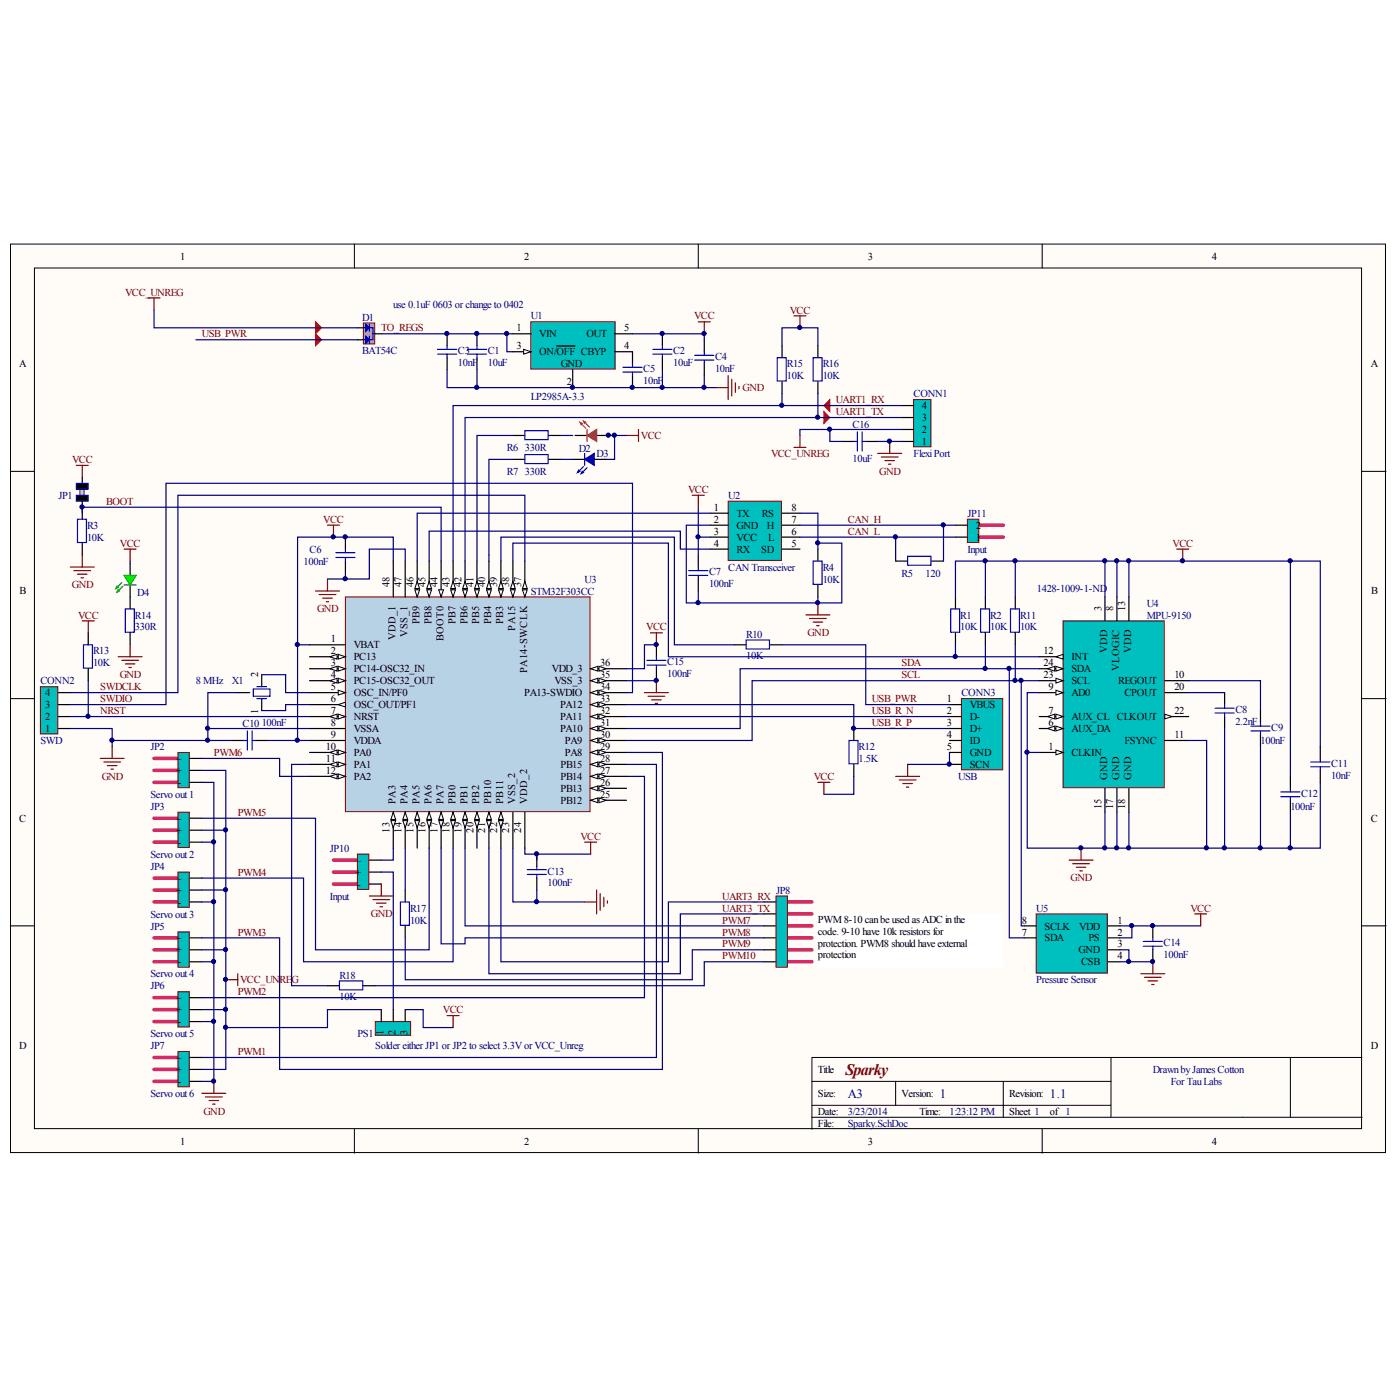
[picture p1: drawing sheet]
<svg xmlns="http://www.w3.org/2000/svg" width="96mm" height="96mm" viewBox="0 0 96 96" stroke-linecap="round" stroke-linejoin="round" font-family="sans-serif">
<defs><g id="words">
<text font-size="1.1" fill="#800000" x="57.9" y="73.7">Sparky</text>
<g font-size=".9" fill="#000080">
<text x="58.1" y="75.2">A3</text>
<text x="64.4" y="75.2">1</text>
<text x="72" y="75.2">1.1</text>
</g>
<g font-size=".7">
<text x="12.3" y="17.8">1</text>
<text x="35.9" y="17.8">2</text>
<text x="59.5" y="17.8">3</text>
<text x="83.1" y="17.8">4</text>
<text x="35.4" y="22.7">1</text>
<text x="35.4" y="23.9">3</text>
<text x="37" y="23.1">VIN</text>
<text x="40.2" y="23.1">OUT</text>
<text x="42.8" y="22.7">5</text>
<text x="42.8" y="23.9">4</text>
<text x="1.3" y="25.2">A</text>
<text x="37" y="24.4">ON/OFF CBYP</text>
<text x="38.4" y="25.2">GND</text>
<text x="38.8" y="26.4">2</text>
<text x="63.2" y="29.7">2</text>
<text x="63.2" y="28.9">3</text>
<text x="63.2" y="28">4</text>
<text x="94" y="25.2">A</text>
<text x="48.9" y="35">1</text>
<text x="48.9" y="35.8">2</text>
<text x="50.5" y="35.4">TX</text>
<text x="52.2" y="35.4">RS</text>
<text x="54.3" y="35">8</text>
<text x="54.3" y="35.8">7</text>
<text x="63.2" y="30.5">1</text>
<text x="1.3" y="40.7">B</text>
<text x="26.7" y="40.3" transform="rotate(-90 26.7 40.3)">48</text>
<text x="27.5" y="40.3" transform="rotate(-90 27.5 40.3)">47</text>
<text x="28.3" y="40.3" transform="rotate(-90 28.3 40.3)">46</text>
<text x="29.2" y="40.3" transform="rotate(-90 29.2 40.3)">45</text>
<text x="30" y="40.3" transform="rotate(-90 30 40.3)">44</text>
<text x="30.8" y="40.3" transform="rotate(-90 30.8 40.3)">43</text>
<text x="31.6" y="40.3" transform="rotate(-90 31.6 40.3)">42</text>
<text x="32.4" y="40.3" transform="rotate(-90 32.4 40.3)">41</text>
<text x="33.3" y="40.3" transform="rotate(-90 33.3 40.3)">40</text>
<text x="34.1" y="40.3" transform="rotate(-90 34.1 40.3)">39</text>
<text x="34.9" y="40.3" transform="rotate(-90 34.9 40.3)">38</text>
<text x="35.7" y="40.3" transform="rotate(-90 35.7 40.3)">37</text>
<text x="48.9" y="36.7">3</text>
<text x="48.9" y="37.5">4</text>
<text x="50.5" y="36.2">GND</text>
<text x="50.5" y="37.1">VCC</text>
<text x="50.5" y="37.9">RX</text>
<text x="52.2" y="37.9">SD</text>
<text x="52.6" y="36.2">H</text>
<text x="52.6" y="37.1">L</text>
<text x="54.3" y="37.5">5</text>
<text x="54.3" y="36.7">6</text>
<text x="66.9" y="37.1">1</text>
<text x="66.9" y="36.2">2</text>
<text x="75.5" y="41.9" transform="rotate(-90 75.5 41.9)">3</text>
<text x="76.3" y="41.9" transform="rotate(-90 76.3 41.9)">8</text>
<text x="77.1" y="41.9" transform="rotate(-90 77.1 41.9)">13</text>
<text x="94" y="40.7">B</text>
<text x="3.1" y="47.7">4</text>
<text x="17.7" y="46.4" transform="rotate(-90 17.7 46.4)">2</text>
<text x="22.7" y="47.3">5</text>
<text x="22.7" y="44.9">2</text>
<text x="22.7" y="45.7">3</text>
<text x="22.7" y="46.5">4</text>
<text x="22.7" y="44">1</text>
<text x="24.2" y="47.7">OSC_IN/PF0</text>
<text x="24.2" y="45.3">PC13</text>
<text x="24.2" y="46.1">PC14-OSC32_IN</text>
<text x="24.2" y="46.9">PC15-OSC32_OUT</text>
<text x="24.2" y="44.4">VBAT</text>
<text x="27.1" y="43.9" transform="rotate(-90 27.1 43.9)">VDD_1</text>
<text x="27.9" y="43.6" transform="rotate(-90 27.9 43.6)">VSS_1</text>
<text x="28.8" y="42.8" transform="rotate(-90 28.8 42.8)">PB9</text>
<text x="29.6" y="42.8" transform="rotate(-90 29.6 42.8)">PB8</text>
<text x="30.4" y="43.9" transform="rotate(-90 30.4 43.9)">BOOT0</text>
<text x="31.2" y="42.8" transform="rotate(-90 31.2 42.8)">PB7</text>
<text x="32" y="42.8" transform="rotate(-90 32 42.8)">PB6</text>
<text x="32.9" y="42.8" transform="rotate(-90 32.9 42.8)">PB5</text>
<text x="33.7" y="42.8" transform="rotate(-90 33.7 42.8)">PB4</text>
<text x="34.5" y="42.8" transform="rotate(-90 34.5 42.8)">PB3</text>
<text x="35.3" y="43.2" transform="rotate(-90 35.3 43.2)">PA15</text>
<text x="35.9" y="47.7">PA13-SWDIO</text>
<text x="36.1" y="46.1" transform="rotate(-90 36.1 46.1)">PA14-SWCLK</text>
<text x="37.8" y="46.1">VDD_3</text>
<text x="38" y="46.9">VSS_3</text>
<text x="41.1" y="47.3">34</text>
<text x="41.1" y="45.7">36</text>
<text x="41.1" y="46.5">35</text>
<text x="71.5" y="44.9">12</text>
<text x="71.5" y="46.5">23</text>
<text x="71.5" y="45.7">24</text>
<text x="71.9" y="47.3">9</text>
<text x="73.4" y="47.7">AD0</text>
<text x="73.4" y="45.3">INT</text>
<text x="73.4" y="46.9">SCL</text>
<text x="73.4" y="46.1">SDA</text>
<text x="75.9" y="44.8" transform="rotate(-90 75.9 44.8)">VDD</text>
<text x="76.6" y="46.9">REGOUT</text>
<text x="76.7" y="46" transform="rotate(-90 76.7 46)">VLOGIC</text>
<text x="77.1" y="47.7">CPOUT</text>
<text x="77.5" y="44.8" transform="rotate(-90 77.5 44.8)">VDD</text>
<text x="80.5" y="46.5">10</text>
<text x="80.5" y="47.3">20</text>
<text x="3.1" y="50.2">1</text>
<text x="3.1" y="49.4">2</text>
<text x="3.1" y="48.5">3</text>
<text x="12.1" y="52.2">~</text>
<text x="12.1" y="53.1">+</text>
<text x="12.2" y="53.9">-</text>
<text x="17.7" y="48.9" transform="rotate(-90 17.7 48.9)">1</text>
<text x="22.3" y="51.4">10</text>
<text x="22.3" y="52.2">11</text>
<text x="22.3" y="53.1">12</text>
<text x="22.7" y="49">7</text>
<text x="22.7" y="48.1">6</text>
<text x="22.7" y="50.6">9</text>
<text x="22.7" y="49.8">8</text>
<text x="24.2" y="49.4">NRST</text>
<text x="24.2" y="48.5">OSC_OUT/PF1</text>
<text x="24.2" y="51.8">PA0</text>
<text x="24.2" y="52.6">PA1</text>
<text x="24.2" y="53.5">PA2</text>
<text x="24.2" y="51">VDDA</text>
<text x="24.2" y="50.2">VSSA</text>
<text x="38.4" y="50.2">PA10</text>
<text x="38.4" y="49.4">PA11</text>
<text x="38.4" y="48.5">PA12</text>
<text x="38.4" y="53.5">PB14</text>
<text x="38.4" y="52.6">PB15</text>
<text x="38.7" y="51.8">PA8</text>
<text x="38.7" y="51">PA9</text>
<text x="41.1" y="51.4">29</text>
<text x="41.1" y="50.6">30</text>
<text x="41.1" y="49.8">31</text>
<text x="41.1" y="49">32</text>
<text x="41.1" y="48.1">33</text>
<text x="41.1" y="53.9">26</text>
<text x="41.1" y="53.1">27</text>
<text x="41.1" y="52.2">28</text>
<text x="64.9" y="48.1">1</text>
<text x="64.9" y="49">2</text>
<text x="64.9" y="49.8">3</text>
<text x="64.9" y="50.6">4</text>
<text x="64.9" y="51.4">5</text>
<text x="66.5" y="48.5">VBUS</text>
<text x="66.5" y="49.4">D-</text>
<text x="66.5" y="50.2">D+</text>
<text x="66.5" y="51">ID</text>
<text x="66.5" y="52.6">SCN</text>
<text x="66.5" y="51.8">GND</text>
<text x="71.9" y="51.4">1</text>
<text x="71.9" y="49.8">6</text>
<text x="71.9" y="49">7</text>
<text x="73.4" y="51.8">CLKIN</text>
<text x="73.4" y="50.2">AUX_DA</text>
<text x="73.4" y="49.4">AUX_CL CLKOUT</text>
<text x="75.9" y="53.5" transform="rotate(-90 75.9 53.5)">GND</text>
<text x="76.7" y="53.5" transform="rotate(-90 76.7 53.5)">GND</text>
<text x="77.1" y="51">FSYNC</text>
<text x="77.5" y="53.5" transform="rotate(-90 77.5 53.5)">GND</text>
<text x="80.5" y="50.6">11</text>
<text x="80.5" y="49">22</text>
<text x="1.3" y="56.3">C</text>
<text x="12.1" y="56.3">~</text>
<text x="12.1" y="57.2">+</text>
<text x="12.2" y="58">-</text>
<text x="24.4" y="59.2">~</text>
<text x="26.7" y="57.1" transform="rotate(-90 26.7 57.1)">13</text>
<text x="27.1" y="55.1" transform="rotate(-90 27.1 55.1)">PA3</text>
<text x="27.5" y="57.1" transform="rotate(-90 27.5 57.1)">14</text>
<text x="27.9" y="55.1" transform="rotate(-90 27.9 55.1)">PA4</text>
<text x="28.3" y="57.1" transform="rotate(-90 28.3 57.1)">15</text>
<text x="28.8" y="55.1" transform="rotate(-90 28.8 55.1)">PA5</text>
<text x="29.2" y="57.1" transform="rotate(-90 29.2 57.1)">16</text>
<text x="29.6" y="55.1" transform="rotate(-90 29.6 55.1)">PA6</text>
<text x="30" y="57.1" transform="rotate(-90 30 57.1)">17</text>
<text x="30.4" y="55.1" transform="rotate(-90 30.4 55.1)">PA7</text>
<text x="30.8" y="57.1" transform="rotate(-90 30.8 57.1)">18</text>
<text x="31.2" y="55.1" transform="rotate(-90 31.2 55.1)">PB0</text>
<text x="31.6" y="57.1" transform="rotate(-90 31.6 57.1)">19</text>
<text x="32" y="55.1" transform="rotate(-90 32 55.1)">PB1</text>
<text x="32.4" y="57.1" transform="rotate(-90 32.4 57.1)">20</text>
<text x="32.9" y="55.1" transform="rotate(-90 32.9 55.1)">PB2</text>
<text x="33.3" y="57.1" transform="rotate(-90 33.3 57.1)">21</text>
<text x="33.7" y="55.1" transform="rotate(-90 33.7 55.1)">PB10</text>
<text x="34.1" y="57.1" transform="rotate(-90 34.1 57.1)">22</text>
<text x="34.5" y="55.1" transform="rotate(-90 34.5 55.1)">PB11</text>
<text x="34.9" y="57.1" transform="rotate(-90 34.9 57.1)">23</text>
<text x="35.3" y="55.1" transform="rotate(-90 35.3 55.1)">VSS_2</text>
<text x="35.7" y="57.1" transform="rotate(-90 35.7 57.1)">24</text>
<text x="36.1" y="55.1" transform="rotate(-90 36.1 55.1)">VDD_2</text>
<text x="38.4" y="55.1">PB12</text>
<text x="38.4" y="54.3">PB13</text>
<text x="41.1" y="54.7">25</text>
<text x="75.5" y="55.5" transform="rotate(-90 75.5 55.5)">15</text>
<text x="76.3" y="55.5" transform="rotate(-90 76.3 55.5)">17</text>
<text x="77.1" y="55.5" transform="rotate(-90 77.1 55.5)">18</text>
<text x="94" y="56.3">C</text>
<text x="12.1" y="64.5">~</text>
<text x="12.1" y="65.3">+</text>
<text x="12.1" y="60.4">~</text>
<text x="12.1" y="61.3">+</text>
<text x="12.2" y="62.1">-</text>
<text x="24.4" y="60">+</text>
<text x="24.5" y="60.8">-</text>
<text x="56.1" y="63.3">PWM8-10 canbe used as ADC inthe</text>
<text x="56.1" y="64.1">code. 9-10 have 10k resistors for</text>
<text x="56.1" y="64.9">protection. PWM8 should have external</text>
<text x="56.1" y="65.7">protection</text>
<text x="70" y="64.1">7</text>
<text x="70" y="63.3">8</text>
<text x="71.6" y="64.5">SDA</text>
<text x="71.6" y="63.7">SCLK</text>
<text x="73.9" y="65.3">GND</text>
<text x="74" y="63.7">VDD</text>
<text x="74.6" y="64.5">PS</text>
<text x="76.6" y="63.3">1</text>
<text x="76.6" y="64.1">2</text>
<text x="76.6" y="64.9">3</text>
<text x="76.6" y="65.8">4</text>
<text x="1.3" y="71.9">D</text>
<text x="12.1" y="68.6">~</text>
<text x="12.1" y="69.4">+</text>
<text x="12.2" y="70.3">-</text>
<text x="12.2" y="66.2">-</text>
<text x="26.3" y="71" transform="rotate(-90 26.3 71)">1</text>
<text x="27.1" y="71" transform="rotate(-90 27.1 71)">2</text>
<text x="27.9" y="71" transform="rotate(-90 27.9 71)">3</text>
<text x="74.1" y="66.2">CSB</text>
<text x="94" y="71.9">D</text>
<text x="12.1" y="72.7">~</text>
<text x="12.1" y="73.5">+</text>
<text x="12.2" y="74.4">-</text>
<text x="56.1" y="73.5">Title</text>
<text x="56.1" y="75.2">Size:</text>
<text x="56.1" y="76.4">Date:</text>
<text x="56.1" y="77.2">File:</text>
<text x="61.8" y="75.2">Version:</text>
<text x="63" y="76.4">Time:</text>
<text x="69.2" y="75.2">Revision:</text>
<text x="69.2" y="76.4">Sheet 1</text>
<text x="72" y="76.4">of 1</text>
<text x="12.3" y="78.5">1</text>
<text x="35.9" y="78.5">2</text>
<text x="59.5" y="78.5">3</text>
<text x="83.1" y="78.5">4</text>
</g>
<g font-size=".7" fill="#800000">
<text x="8.6" y="20.3">VCC_UNREG</text>
<text x="13.8" y="23.1">USB_PWR</text>
<text x="26.1" y="22.7">TO_REGS</text>
<text x="47.6" y="21.9">VCC</text>
<text x="54.1" y="21.5">VCC</text>
<text x="50.9" y="26.8">GND</text>
<text x="57.3" y="27.6">UART1_RX</text>
<text x="57.3" y="28.5">UART1_TX</text>
<text x="4.9" y="31.7">VCC</text>
<text x="7.3" y="34.6">BOOT</text>
<text x="22.2" y="35.8">VCC</text>
<text x="43.9" y="30.1">VCC</text>
<text x="47.2" y="33.8">VCC</text>
<text x="52.8" y="31.3">VCC_UNREG</text>
<text x="58.1" y="35.8">CAN_H</text>
<text x="60.3" y="32.5">GND</text>
<text x="4.9" y="40.3">GND</text>
<text x="8.2" y="37.5">VCC</text>
<text x="21.7" y="42">GND</text>
<text x="58.1" y="36.7">CAN_L</text>
<text x="80.4" y="37.5">VCC</text>
<text x="5.4" y="42.4">VCC</text>
<text x="6.9" y="47.3">SWDCLK</text>
<text x="8.2" y="46.5">GND</text>
<text x="44.3" y="43.2">VCC</text>
<text x="55.3" y="43.6">GND</text>
<text x="61.8" y="46.5">SCL</text>
<text x="61.8" y="45.7">SDA</text>
<text x="6.9" y="49">NRST</text>
<text x="6.9" y="48.1">SWDIO</text>
<text x="7" y="53.4">GND</text>
<text x="14.7" y="51.8">PWM6</text>
<text x="55.8" y="53.5">VCC</text>
<text x="59.7" y="48.1">USB_PWR</text>
<text x="59.7" y="49.8">USB_R_P</text>
<text x="59.7" y="49">USB_R_N</text>
<text x="16.3" y="55.9">PWM5</text>
<text x="39.8" y="57.6">VCC</text>
<text x="16.3" y="64.1">PWM3</text>
<text x="16.3" y="60">PWM4</text>
<text x="25.4" y="62.9">GND</text>
<text x="49.5" y="61.7">UART3_RX</text>
<text x="49.5" y="62.5">UART3_TX</text>
<text x="49.5" y="63.3">PWM7</text>
<text x="49.5" y="64.1">PWM8</text>
<text x="49.5" y="64.9">PWM9</text>
<text x="49.5" y="65.8">PWM10</text>
<text x="73.4" y="60.4">GND</text>
<text x="81.6" y="62.5">VCC</text>
<text x="16.3" y="68.2">PWM2</text>
<text x="16.5" y="67.4">VCC_UN</text>
<text x="19.2" y="67.4">REG</text>
<text x="30.4" y="69.4">VCC</text>
<text x="13.9" y="76.4">GND</text>
<text x="16.3" y="72.3">PWM1</text>
</g>
<g font-size=".7" fill="#000080">
<text x="24.8" y="22">D1</text>
<text x="27" y="21.1">use 0.1uF 0603 or change to 0402</text>
<text x="36.4" y="21.9">U1</text>
<text x="24.8" y="24.3">BAT54C</text>
<text x="31.4" y="25.1">10nF</text>
<text x="31.4" y="24.3">C3</text>
<text x="33.4" y="25.1">10uF</text>
<text x="33.4" y="24.3">C1</text>
<text x="36.4" y="27.4">LP2985A-3.3</text>
<text x="44.1" y="26.3">10nF</text>
<text x="44.1" y="25.5">C5</text>
<text x="46.1" y="25.1">10uF</text>
<text x="46.1" y="24.3">C2</text>
<text x="49" y="25.5">10nF</text>
<text x="49" y="24.7">C4</text>
<text x="53.9" y="26">10K</text>
<text x="53.9" y="25.2">R15</text>
<text x="56.4" y="26">10K</text>
<text x="56.4" y="25.2">R16</text>
<text x="58.4" y="29.4">C16</text>
<text x="62.6" y="27.2">CONN1</text>
<text x="4" y="34.2">JP1</text>
<text x="34.7" y="30.9">R6</text>
<text x="34.7" y="32.6">R7</text>
<text x="36" y="30.9">330R</text>
<text x="36" y="32.6">330R</text>
<text x="39.7" y="31">D2</text>
<text x="40.9" y="31.3">D3</text>
<text x="49.9" y="34.2">U2</text>
<text x="58.4" y="31.7">10uF</text>
<text x="62.6" y="31.3">FlexiPort</text>
<text x="66.3" y="35.4">JP11</text>
<text x="6" y="37.1">10K</text>
<text x="6" y="36.2">R3</text>
<text x="9.4" y="40.8">D4</text>
<text x="20.8" y="38.7">100nF</text>
<text x="21.2" y="37.9">C6</text>
<text x="36.4" y="40.8">STM32F303CC</text>
<text x="40.1" y="39.9">U3</text>
<text x="48.6" y="40.3">100nF</text>
<text x="48.6" y="39.4">C7</text>
<text x="49.9" y="39.1">CAN Transceiver</text>
<text x="56.4" y="39.9">10K</text>
<text x="56.4" y="39.1">R4</text>
<text x="61.8" y="39.5">R5</text>
<text x="63.4" y="39.5">120</text>
<text x="66.3" y="37.9">Input</text>
<text x="71.1" y="40.6">1428-1009-1-ND</text>
<text x="78.6" y="41.6">U4</text>
<text x="2.8" y="46.9">CONN2</text>
<text x="6.4" y="45.7">10K</text>
<text x="6.4" y="44.9">R13</text>
<text x="9.2" y="43.2">330R</text>
<text x="9.2" y="42.4">R14</text>
<text x="13.4" y="46.9">8 MHz</text>
<text x="15.9" y="46.9">X1</text>
<text x="45.7" y="46.4">100nF</text>
<text x="45.7" y="45.6">C15</text>
<text x="51.1" y="45.2">10K</text>
<text x="51.1" y="43.7">R10</text>
<text x="65.8" y="43.2">10K</text>
<text x="65.8" y="42.4">R1</text>
<text x="65.9" y="47.7">CONN3</text>
<text x="67.9" y="43.2">10K</text>
<text x="67.9" y="42.4">R2</text>
<text x="69.9" y="43.2">10K</text>
<text x="69.9" y="42.4">R11</text>
<text x="78.6" y="42.4">MPU-9150</text>
<text x="2.8" y="51">SWD</text>
<text x="10.3" y="51.4">JP2</text>
<text x="16.6" y="49.9">C10</text>
<text x="17.9" y="49.8">100nF</text>
<text x="58.8" y="52.2">1.5K</text>
<text x="58.8" y="51.4">R12</text>
<text x="65.7" y="53.5">USB</text>
<text x="84.7" y="49.7">2.2nF</text>
<text x="84.7" y="48.9">C8</text>
<text x="86.4" y="51">100nF</text>
<text x="87.1" y="50.1">C9</text>
<text x="91.2" y="53.4">10nF</text>
<text x="91.2" y="52.6">C11</text>
<text x="10.3" y="59.6">JP4</text>
<text x="10.3" y="55.5">JP3</text>
<text x="10.3" y="58.8">Servo out 2</text>
<text x="10.3" y="54.7">Servo out 1</text>
<text x="22.6" y="58.4">JP10</text>
<text x="37.5" y="59.9">C13</text>
<text x="88.4" y="55.5">100nF</text>
<text x="89.2" y="54.6">C12</text>
<text x="10.3" y="63.7">JP5</text>
<text x="10.3" y="62.9">Servo out 3</text>
<text x="22.6" y="61.7">Input</text>
<text x="28.1" y="63.3">10K</text>
<text x="28.1" y="62.5">R17</text>
<text x="37.5" y="60.8">100nF</text>
<text x="53.2" y="61.3">JP8</text>
<text x="71" y="62.5">U5</text>
<text x="79.8" y="65.7">100nF</text>
<text x="79.8" y="64.9">C14</text>
<text x="10.3" y="71.9">JP7</text>
<text x="10.3" y="67.8">JP6</text>
<text x="10.3" y="71.1">Servo out 5</text>
<text x="10.3" y="67">Servo out 4</text>
<text x="23.3" y="68.5">10K</text>
<text x="23.3" y="67.1">R18</text>
<text x="24.5" y="71.1">PS1</text>
<text x="25.7" y="71.9">Solder either JP1 or JP2 to select 3.3Vor VCC_Unreg</text>
<text x="71" y="67.4">Pressure Sensor</text>
<text x="10.3" y="75.2">Servo out 6</text>
<text x="58.1" y="76.4">3/23/2014</text>
<text x="58.1" y="77.2">Sparky.SchDoc</text>
<text x="65.1" y="76.4">1:23:12 PM</text>
<text x="79" y="73.5">DrawnbyJames Cotton</text>
<text x="80.2" y="74.4">For TauLabs</text>
</g>
</g></defs>
<g fill="#fffcf8" stroke="#000" stroke-width=".07">
<path d="M.7 16.7h94.3v62.3h-94.3z"/>
<path d="M2.4 18.4h90.9v59h-90.9z"/>
</g>
<path d="M24.3 16.7v1.7M47.9 16.7v1.7M71.4 16.7v1.7M.7 32.3h1.7M93.4 32.3h1.6M.7 47.9h1.7M93.4 47.9h1.6M.7 63.5h1.7M24.3 77.4v1.6M47.9 77.4v1.6M71.4 77.4v1.6M93.4 63.5h1.6" fill="none" stroke="#000" stroke-width=".07"/>
<path d="M24.9 22.1h.8v1.5h-.8z" fill="#b2acb0" stroke="#800000" stroke-width=".07"/>
<g fill="#00f" stroke="#00f" stroke-width=".08">
<path d="M25.1 22.2l.2 .3-.2 .2z"/>
<path d="M25.1 23l.2 .3-.2 .2z"/>
</g>
<path d="M24.9 22.5h.3M24.9 23.3h.3M25.3 22.2v.5M25.3 23v.5M25.3 22.5h.3v.8h-.3M25.6 22.9h.1" fill="none" stroke="#00f" stroke-width=".08"/>
<path d="M24.5 22.5h.4M24.5 23.3h.4M25.7 22.9h.4" fill="none" stroke="#000" stroke-width=".08"/>
<path d="M47.9 22.1h.8M48.3 22.1v.8M49.1 26.6h.8M49.9 25.7v1.7M50.2 26v1.1M50.4 26.2v.7M50.6 26.5v.1" fill="none" stroke="#800000" stroke-width=".08"/>
<path d="M45.4 25.3v1.3" fill="none" stroke="#000080" stroke-width=".08"/>
<path d="M10.6 74.1h1.6M10.6 72.5h1.6M10.6 73.3h1.6" fill="none" stroke="#da2467" stroke-width=".25"/>
<path d="M12.2 72.1h.8v2.4h-.8z" fill="#00bfbf" stroke="#800000" stroke-width=".07"/>
<path d="M13 72.5h.8M13 73.3h.8M13 74.1h.8" fill="none" stroke="#000" stroke-width=".08"/>
<path d="M4.8 38.9h1.7M5.1 39.1h1.1M5.2 31.9h.8M5.3 39.4h.7M5.6 39.6h.1M5.6 31.9v.8M5.6 38v.9" fill="none" stroke="#800000" stroke-width=".08"/>
<path d="M62.6 27.4h1.2v3.2h-1.2z" fill="#00bfbf" stroke="#800000" stroke-width=".07"/>
<path d="M61.8 30.3h.8M61.8 29.4h.8M61.8 28.6h.8M61.8 27.8h.8" fill="none" stroke="#000" stroke-width=".08"/>
<path d="M60.2 31.1h1.6M60.4 31.3h1.2M60.6 31.6h.7M60.9 31.8h.2M61 30.3v.8" fill="none" stroke="#800000" stroke-width=".08"/>
<path d="M10.6 70h1.6M10.6 68.4h1.6M10.6 69.2h1.6" fill="none" stroke="#da2467" stroke-width=".25"/>
<path d="M12.2 68h.8v2.4h-.8z" fill="#00bfbf" stroke="#800000" stroke-width=".07"/>
<path d="M13 68.4h.8M13 69.2h.8M13 70h.8" fill="none" stroke="#000" stroke-width=".08"/>
<path d="M10.6 65.9h1.6M10.6 64.3h1.6M10.6 65.1h1.6" fill="none" stroke="#da2467" stroke-width=".25"/>
<path d="M12.2 63.9h.8v2.4h-.8z" fill="#00bfbf" stroke="#800000" stroke-width=".07"/>
<path d="M13 64.3h.8M13 65.1h.8M13 65.9h.8" fill="none" stroke="#000" stroke-width=".08"/>
<path d="M10.6 61.8h1.6M10.6 60.2h1.6M10.6 61h1.6" fill="none" stroke="#da2467" stroke-width=".25"/>
<path d="M12.2 59.8h.8v2.4h-.8z" fill="#00bfbf" stroke="#800000" stroke-width=".07"/>
<path d="M13 60.2h.8M13 61h.8M13 61.8h.8" fill="none" stroke="#000" stroke-width=".08"/>
<path d="M10.6 57.7h1.6M10.6 56.1h1.6M10.6 56.9h1.6" fill="none" stroke="#da2467" stroke-width=".25"/>
<path d="M12.2 55.7h.8v2.4h-.8z" fill="#00bfbf" stroke="#800000" stroke-width=".07"/>
<path d="M13 56.1h.8M13 56.9h.8M13 57.7h.8" fill="none" stroke="#000" stroke-width=".08"/>
<path d="M10.6 53.6h1.6M10.6 52h1.6M10.6 52.8h1.6" fill="none" stroke="#da2467" stroke-width=".25"/>
<path d="M12.2 51.6h.8v2.4h-.8z" fill="#00bfbf" stroke="#800000" stroke-width=".07"/>
<path d="M39.3 31.5h.8M40.7 31.5h.8M13 52h.8M13 52.8h.8M13 53.6h.8" fill="none" stroke="#000" stroke-width=".08"/>
<path d="M10.1 20.4h.9M10.6 20.4v.8M54.4 30.7h.8M54.8 29.8v.9M13.8 74.9h1.7M14.1 75.2h1.1M14.3 75.4h.7M14.6 75.7h.1M14.7 74.1v.8" fill="none" stroke="#800000" stroke-width=".08"/>
<path d="M55.6 74.1h20.5M55.6 76.6h37.8M55.6 75.8h20.5M61.4 74.1v1.7M68.8 74.1v2.5M76.1 72.5v4.1M88.4 72.5h-32.8v4.9M93.3 72.5h-4.9v4.1" fill="none" stroke="#000" stroke-width=".07"/>
<g fill="#bf0000" stroke="#bf0000" stroke-width=".07">
<path d="M56.9 27.4v.8l-.4-.4z"/>
<path d="M56.5 28.2l.4 .4-.4 .4z"/>
<path d="M21.6 22.1l.4 .4-.4 .4z"/>
<path d="M21.6 22.9l.4 .4-.4 .4z"/>
</g>
<path d="M61.8 29.4h-7v.4" fill="none" stroke="#000080" stroke-width=".08"/>
<path d="M40.1 31.5l.6-.4v.8z" fill="#00f" stroke="#0000bf" stroke-width=".08"/>
<path d="M40 32l-.3 .2" fill="none" stroke="#0000bf" stroke-width=".08"/>
<path d="M39.7 32.2v.1l-.1 .1z" fill="#00f" stroke="#0000bf" stroke-width=".08"/>
<path d="M40.1 31.1v.8M40.2 32.1l-.2 .2" fill="none" stroke="#0000bf" stroke-width=".08"/>
<path d="M39.9 32.3l.1 .1-.2 .1z" fill="#00f" stroke="#0000bf" stroke-width=".08"/>
<path d="M39.4 29.8h.8M40.9 29.8h.8" fill="none" stroke="#000" stroke-width=".08"/>
<path d="M40.2 29.8l.7-.4v.9z" fill="#f77800" stroke="#c26200" stroke-width=".08"/>
<path d="M39.9 29.1l.3 .3" fill="none" stroke="#c26200" stroke-width=".08"/>
<path d="M39.7 28.9l.2 .1-.1 .1z" fill="#00f" stroke="#c26200" stroke-width=".08"/>
<path d="M40.2 29l.2 .3M40.2 29.4v.9" fill="none" stroke="#c26200" stroke-width=".08"/>
<path d="M40 28.9h.2l-.1 .1z" fill="#00f" stroke="#c26200" stroke-width=".08"/>
<path d="M13.4 23.3h11.1M26.1 22.9h9.1M32.7 25.3v1.3M48.3 25.7v.9h.8" fill="none" stroke="#000080" stroke-width=".08"/>
<path d="M22.4 36h.9M22.9 36v.8" fill="none" stroke="#800000" stroke-width=".08"/>
<g fill="none" stroke="#000" stroke-width=".08">
<path d="M5.6 32.7v.4M5.6 34.4v1.2M5.6 37.2v.8M23.7 36.8v.8M23.7 38.5v.8M30.6 22.9v.8M30.6 24.5v.8M32.7 22.9v.8M32.7 24.5v.8M35.2 29.8h.8M35.2 31.5h.8M37.6 29.8h.8"/>
<path d="M37.6 31.5h.8M43.4 24.1v.8M43.4 25.7v.9M45.4 22.9v.8M45.4 24.5v.8M48.3 23.3v.8M48.3 24.9v.8M15.9 50.8h.8M17.5 50.8h.8M36.8 58.5v.9M50.3 44.2h.8M52.8 44.2h.8"/>
<path d="M36.8 60.2v.8"/>
</g>
<g fill="none" stroke="#00f" stroke-width=".08">
<path d="M5.3 35.6h.6v1.6h-.6zM23 38.2h1.3M23 37.9h1.3M23.7 37.6v.3M23.7 38.2v.3M30 24.3h1.3M30 23.9h1.3M30.6 23.7v.2M30.6 24.3v.2M32 24.3h1.3M32 23.9h1.3M32.7 23.7v.2"/>
<path d="M32.7 24.3v.2M36 29.5h1.6v.6h-1.6zM36 31.2h1.6v.6h-1.6zM42.7 25.5h1.3M42.7 25.2h1.3M43.4 24.9v.3M43.4 25.5v.2M44.7 24.3h1.4M44.7 23.9h1.4M45.4 23.7v.2M45.4 24.3v.2M47.6 24.7h1.3"/>
<path d="M47.6 24.4h1.3M48.3 24.1v.3M48.3 24.7v.2M16.7 50.8h.3M17 50.1v1.3M17.3 50.1v1.3M17.3 50.8h.2M36.1 59.9h1.3M36.1 59.6h1.3M36.8 59.4v.2M36.8 59.9v.3M51.1 43.9h1.6v.6h-1.6z"/>
</g>
<path d="M5.5 33.5h.3v.5h-.3z" fill="#b7d1e5" stroke="#800000" stroke-width=".07"/>
<g fill="#000" stroke="#00f" stroke-width=".07">
<path d="M5.2 33.1h.8v.4h-.8z" fill-rule="evenodd"/>
<path d="M5.2 33.9h.8v.5h-.8z" fill-rule="evenodd"/>
</g>
<path d="M6.9 52h1.6M7.1 52.2h1.2M7.4 52.5h.6M7.6 52.7h.2M7.7 51.2v.8" fill="none" stroke="#800000" stroke-width=".08"/>
<path d="M2.8 47.1h1.2v3.2h-1.2z" fill="#00bfbf" stroke="#800000" stroke-width=".07"/>
<path d="M4 49.9h.8M4 49.1h.8M4 48.3h.8M4 47.5h.8M83.9 47.5v.8M83.9 49.1v.8M86.4 48.7v.8M86.4 50.3v.9M88.4 53.2v.8M88.4 54.9v.8M90.5 51.2v.8M90.5 52.8v.8" fill="none" stroke="#000" stroke-width=".08"/>
<path d="M10.6 21.2v1.3h13.9M30.6 25.3v1.3h17.7M34.7 22.9v1.2h.5M43.4 22.9h4.9v.4" fill="none" stroke="#000080" stroke-width=".08"/>
<path d="M61.4 53.2h1.6M61.6 53.5h1.2M61.9 53.7h.6M62.1 54h.2M62.2 52.4v.8M15.5 67.1h.8M16.3 66.7v.9" fill="none" stroke="#800000" stroke-width=".08"/>
<g fill="none" stroke="#00f" stroke-width=".08">
<path d="M83.3 48.5h1.3M83.3 48.9h1.3M83.9 48.3v.2M83.9 48.9v.2M85.7 50.1h1.3M85.7 49.8h1.3M86.4 49.5v.3M86.4 50.1v.2M87.8 54.6h1.3M87.8 54.3h1.3M88.4 54v.3M88.4 54.6v.3"/>
<path d="M89.8 52.6h1.3M89.8 52.2h1.3M90.5 52v.2M90.5 52.6v.2"/>
</g>
<path d="M65.9 47.9h2.8v4.9h-2.8z" fill="#00bfbf" stroke="#800000" stroke-width=".07"/>
<path d="M65.1 48.3h.8M65.1 49.1h.8M65.1 49.9h.8M65.1 50.8h.8M65.1 52.4h.8M65.1 51.6h.8" fill="none" stroke="#000" stroke-width=".08"/>
<path d="M49.9 34.4h3.7v4h-3.7z" fill="#00bfbf" stroke="#800000" stroke-width=".07"/>
<g fill="none" stroke="#000" stroke-width=".08">
<path d="M47.9 38v.9M47.9 39.7v.8M48.7 37.6h1.2M48.7 35.2h1.2M48.7 36h1.2M48.7 36.8h1.2M53.6 37.6h1.2M53.6 35.2h1.2M53.6 36h1.2M53.6 36.8h1.2M56.1 37.6v.9M61.4 38.5h.8"/>
<path d="M63.8 38.5h.9M56.1 40.1v.8"/>
</g>
<path d="M55.2 42.1h1.7M55.5 42.4h1.1M55.7 42.6h.7M56 42.9h.1M56.1 41.3v.8" fill="none" stroke="#800000" stroke-width=".08"/>
<path d="M47.2 39.1h1.3M47.2 39.4h1.3M47.9 38.9v.2M47.9 39.4v.3M55.7 38.5h.6v1.6h-.6zM62.2 38.1h1.6v.6h-1.6z" fill="none" stroke="#00f" stroke-width=".08"/>
<path d="M47.9 34.8v2h.8M47.9 36.8v1.2M48.7 36h-1.7v5.3h9.1v-.4M54.8 35.2h1.3v2.4M54.8 36h9.9v2.5M54.8 36.8h6.6v1.7M47.9 40.5v.8" fill="none" stroke="#000080" stroke-width=".08"/>
<path d="M23.7 40.9h16.7v14.7h-16.7z" fill="#b7d1e5" stroke="#800000" stroke-width=".07"/>
<path d="M30.2 38.5v2.4" fill="none" stroke="#000" stroke-width=".08"/>
<path d="M30.1 40.4h.3l-.2 .5z" fill="#fffcf8" stroke="#000" stroke-width=".07"/>
<path d="M21.2 49.1h2.5" fill="none" stroke="#000" stroke-width=".08"/>
<g fill="#fffcf8" stroke="#000" stroke-width=".07">
<path d="M23.2 48.9l.5 .2-.5 .2z"/>
<path d="M22.6 49.1l.5-.2v.4z"/>
</g>
<path d="M21.2 47.5h2.5" fill="none" stroke="#000" stroke-width=".08"/>
<path d="M23.2 47.3l.5 .2-.5 .1z" fill="#fffcf8" stroke="#000" stroke-width=".07"/>
<path d="M21.2 48.3h2.5" fill="none" stroke="#000" stroke-width=".08"/>
<path d="M23.2 48.3l.5-.2v.4z" fill="#fffcf8" stroke="#000" stroke-width=".07"/>
<path d="M21.2 51.6h2.5" fill="none" stroke="#000" stroke-width=".08"/>
<g fill="#fffcf8" stroke="#000" stroke-width=".07">
<path d="M23.2 51.4l.5 .2-.5 .1z"/>
<path d="M22.6 51.6l.5-.2v.3z"/>
</g>
<path d="M21.2 52.4h2.5" fill="none" stroke="#000" stroke-width=".08"/>
<g fill="#fffcf8" stroke="#000" stroke-width=".07">
<path d="M23.2 52.2l.5 .2-.5 .2z"/>
<path d="M22.6 52.4l.5-.2v.4z"/>
</g>
<path d="M21.2 53.2h2.5" fill="none" stroke="#000" stroke-width=".08"/>
<g fill="#fffcf8" stroke="#000" stroke-width=".07">
<path d="M23.2 53l.5 .2-.5 .2z"/>
<path d="M22.6 53.2l.5-.2v.4z"/>
</g>
<path d="M27 55.7v2.4" fill="none" stroke="#000" stroke-width=".08"/>
<g fill="#fffcf8" stroke="#000" stroke-width=".07">
<path d="M27 55.7l.1 .5h-.3z"/>
<path d="M26.8 56.2h.3l-.1 .5z"/>
</g>
<path d="M27.8 55.7v2.4" fill="none" stroke="#000" stroke-width=".08"/>
<g fill="#fffcf8" stroke="#000" stroke-width=".07">
<path d="M27.8 55.7l.1 .5h-.3z"/>
<path d="M27.6 56.2h.3l-.1 .5z"/>
</g>
<path d="M28.6 55.7v2.4" fill="none" stroke="#000" stroke-width=".08"/>
<g fill="#fffcf8" stroke="#000" stroke-width=".07">
<path d="M28.6 55.7l.2 .5h-.4z"/>
<path d="M28.4 56.2h.4l-.2 .5z"/>
</g>
<path d="M29.4 55.7v2.4" fill="none" stroke="#000" stroke-width=".08"/>
<g fill="#fffcf8" stroke="#000" stroke-width=".07">
<path d="M29.4 55.7l.2 .5h-.4z"/>
<path d="M29.2 56.2h.4l-.2 .5z"/>
</g>
<path d="M30.2 55.7v2.4" fill="none" stroke="#000" stroke-width=".08"/>
<g fill="#fffcf8" stroke="#000" stroke-width=".07">
<path d="M30.2 55.7l.2 .5h-.3z"/>
<path d="M30.1 56.2h.3l-.2 .5z"/>
</g>
<path d="M40.5 51.6h2.4" fill="none" stroke="#000" stroke-width=".08"/>
<g fill="#fffcf8" stroke="#000" stroke-width=".07">
<path d="M40.5 51.6l.5-.2v.3z"/>
<path d="M41.1 51.4l.4 .2-.4 .1z"/>
</g>
<path d="M40.5 50.8h2.4" fill="none" stroke="#000" stroke-width=".08"/>
<g fill="#fffcf8" stroke="#000" stroke-width=".07">
<path d="M40.5 50.8l.5-.2v.3z"/>
<path d="M41.1 50.6l.4 .2-.4 .1z"/>
</g>
<path d="M40.5 49.9h2.4" fill="none" stroke="#000" stroke-width=".08"/>
<g fill="#fffcf8" stroke="#000" stroke-width=".07">
<path d="M40.5 49.9l.5-.1v.3z"/>
<path d="M41.1 49.8l.4 .1-.4 .2z"/>
</g>
<path d="M40.5 49.1h2.4" fill="none" stroke="#000" stroke-width=".08"/>
<g fill="#fffcf8" stroke="#000" stroke-width=".07">
<path d="M40.5 49.1l.5-.2v.4z"/>
<path d="M41.1 48.9l.4 .2-.4 .2z"/>
</g>
<path d="M40.5 48.3h2.4" fill="none" stroke="#000" stroke-width=".08"/>
<g fill="#fffcf8" stroke="#000" stroke-width=".07">
<path d="M40.5 48.3l.5-.2v.4z"/>
<path d="M41.1 48.1l.4 .2-.4 .2z"/>
</g>
<path d="M40.5 47.5h2.4" fill="none" stroke="#000" stroke-width=".08"/>
<g fill="#fffcf8" stroke="#000" stroke-width=".07">
<path d="M40.5 47.5l.5-.2v.3z"/>
<path d="M41.1 47.3l.4 .2-.4 .1z"/>
</g>
<path d="M36 38.5v2.4" fill="none" stroke="#000" stroke-width=".08"/>
<g fill="#fffcf8" stroke="#000" stroke-width=".07">
<path d="M35.8 40.4h.3l-.1 .5z"/>
<path d="M36 39.8l.1 .5h-.3z"/>
</g>
<path d="M35.2 38.5v2.4" fill="none" stroke="#000" stroke-width=".08"/>
<g fill="#fffcf8" stroke="#000" stroke-width=".07">
<path d="M35 40.4h.3l-.1 .5z"/>
<path d="M35.2 39.8l.1 .5h-.3z"/>
</g>
<path d="M31.1 55.7v2.4" fill="none" stroke="#000" stroke-width=".08"/>
<g fill="#fffcf8" stroke="#000" stroke-width=".07">
<path d="M31.1 55.7l.1 .5h-.3z"/>
<path d="M30.9 56.2h.3l-.1 .5z"/>
</g>
<path d="M31.9 55.7v2.4" fill="none" stroke="#000" stroke-width=".08"/>
<g fill="#fffcf8" stroke="#000" stroke-width=".07">
<path d="M31.9 55.7l.1 .5h-.3z"/>
<path d="M31.7 56.2h.3l-.1 .5z"/>
</g>
<path d="M32.7 55.7v2.4" fill="none" stroke="#000" stroke-width=".08"/>
<g fill="#fffcf8" stroke="#000" stroke-width=".07">
<path d="M32.7 55.7l.2 .5h-.4z"/>
<path d="M32.5 56.2h.4l-.2 .5z"/>
</g>
<path d="M34.3 38.5v2.4" fill="none" stroke="#000" stroke-width=".08"/>
<g fill="#fffcf8" stroke="#000" stroke-width=".07">
<path d="M34.2 40.4h.3l-.2 .5z"/>
<path d="M34.3 39.8l.2 .5h-.3z"/>
</g>
<path d="M33.5 38.5v2.4" fill="none" stroke="#000" stroke-width=".08"/>
<g fill="#fffcf8" stroke="#000" stroke-width=".07">
<path d="M33.3 40.4h.4l-.2 .5z"/>
<path d="M33.5 39.8l.2 .5h-.4z"/>
</g>
<path d="M32.7 38.5v2.4" fill="none" stroke="#000" stroke-width=".08"/>
<g fill="#fffcf8" stroke="#000" stroke-width=".07">
<path d="M32.5 40.4h.4l-.2 .5z"/>
<path d="M32.7 39.8l.2 .5h-.4z"/>
</g>
<path d="M31.9 38.5v2.4" fill="none" stroke="#000" stroke-width=".08"/>
<g fill="#fffcf8" stroke="#000" stroke-width=".07">
<path d="M31.7 40.4h.3l-.1 .5z"/>
<path d="M31.9 39.8l.1 .5h-.3z"/>
</g>
<path d="M31.1 38.5v2.4" fill="none" stroke="#000" stroke-width=".08"/>
<g fill="#fffcf8" stroke="#000" stroke-width=".07">
<path d="M30.9 40.4h.3l-.1 .5z"/>
<path d="M31.1 39.8l.1 .5h-.3z"/>
</g>
<path d="M29.4 38.5v2.4" fill="none" stroke="#000" stroke-width=".08"/>
<g fill="#fffcf8" stroke="#000" stroke-width=".07">
<path d="M29.2 40.4h.4l-.2 .5z"/>
<path d="M29.4 39.8l.2 .5h-.4z"/>
</g>
<path d="M28.6 38.5v2.4" fill="none" stroke="#000" stroke-width=".08"/>
<g fill="#fffcf8" stroke="#000" stroke-width=".07">
<path d="M28.4 40.4h.4l-.2 .5z"/>
<path d="M28.6 39.8l.2 .5h-.4z"/>
</g>
<path d="M33.5 55.7v2.4" fill="none" stroke="#000" stroke-width=".08"/>
<g fill="#fffcf8" stroke="#000" stroke-width=".07">
<path d="M33.5 55.7l.2 .5h-.4z"/>
<path d="M33.3 56.2h.4l-.2 .5z"/>
</g>
<path d="M34.3 55.7v2.4" fill="none" stroke="#000" stroke-width=".08"/>
<g fill="#fffcf8" stroke="#000" stroke-width=".07">
<path d="M34.3 55.7l.2 .5h-.3z"/>
<path d="M34.2 56.2h.3l-.2 .5z"/>
</g>
<path d="M40.5 54.9h2.4" fill="none" stroke="#000" stroke-width=".08"/>
<g fill="#fffcf8" stroke="#000" stroke-width=".07">
<path d="M40.5 54.9l.5-.2v.3z"/>
<path d="M41.1 54.7l.4 .2-.4 .1z"/>
</g>
<path d="M40.5 54h2.4" fill="none" stroke="#000" stroke-width=".08"/>
<g fill="#fffcf8" stroke="#000" stroke-width=".07">
<path d="M40.5 54l.5-.1v.3z"/>
<path d="M41.1 53.9l.4 .1-.4 .2z"/>
</g>
<path d="M40.5 53.2h2.4" fill="none" stroke="#000" stroke-width=".08"/>
<g fill="#fffcf8" stroke="#000" stroke-width=".07">
<path d="M40.5 53.2l.5-.2v.4z"/>
<path d="M41.1 53l.4 .2-.4 .2z"/>
</g>
<path d="M40.5 52.4h2.4" fill="none" stroke="#000" stroke-width=".08"/>
<g fill="#fffcf8" stroke="#000" stroke-width=".07">
<path d="M40.5 52.4l.5-.2v.4z"/>
<path d="M41.1 52.2l.4 .2-.4 .2z"/>
</g>
<path d="M21.2 45h2.5" fill="none" stroke="#000" stroke-width=".08"/>
<g fill="#fffcf8" stroke="#000" stroke-width=".07">
<path d="M23.2 44.8l.5 .2-.5 .2z"/>
<path d="M22.6 45l.5-.2v.4z"/>
</g>
<path d="M21.2 45.8h2.5" fill="none" stroke="#000" stroke-width=".08"/>
<g fill="#fffcf8" stroke="#000" stroke-width=".07">
<path d="M23.2 45.7l.5 .1-.5 .2z"/>
<path d="M22.6 45.8l.5-.1v.3z"/>
</g>
<path d="M21.2 46.7h2.5" fill="none" stroke="#000" stroke-width=".08"/>
<g fill="#fffcf8" stroke="#000" stroke-width=".07">
<path d="M23.2 46.5l.5 .2-.5 .1z"/>
<path d="M22.6 46.7l.5-.2v.3z"/>
</g>
<path d="M21.2 44.2h2.5M36 55.7v2.4M40.5 45.8h2.4" fill="none" stroke="#000" stroke-width=".08"/>
<g fill="#fffcf8" stroke="#000" stroke-width=".07">
<path d="M40.5 45.8l.5-.1v.3z"/>
<path d="M41.1 45.7l.4 .1-.4 .2z"/>
</g>
<path d="M27 38.5v2.4M21.2 50.8h2.5M35.2 55.7v2.4M40.5 46.7h2.4" fill="none" stroke="#000" stroke-width=".08"/>
<g fill="#fffcf8" stroke="#000" stroke-width=".07">
<path d="M40.5 46.7l.5-.2v.3z"/>
<path d="M41.1 46.5l.4 .2-.4 .1z"/>
</g>
<path d="M27.8 38.5v2.4M21.2 49.9h2.5" fill="none" stroke="#000" stroke-width=".08"/>
<path d="M27 38.5v-1.7h-6.6v7.4h.8M36 38.5v-4.6h-23.8v13.6h-7.4M38.4 29.8h.9M38.4 31.5h.9M4.8 49.1h16.4M42.9 47.5h.5v-14.4h-32v15.2h-6.6" fill="none" stroke="#000080" stroke-width=".08"/>
<path d="M72.9 42.6h6.9v11.4h-6.9z" fill="#00bfbf" stroke="#800000" stroke-width=".07"/>
<path d="M71.2 51.6h1.7" fill="none" stroke="#000" stroke-width=".08"/>
<path d="M72.4 51.4l.5 .2-.5 .1z" fill="#fffcf8" stroke="#000" stroke-width=".07"/>
<path d="M71.2 49.9h1.7" fill="none" stroke="#000" stroke-width=".08"/>
<g fill="#fffcf8" stroke="#000" stroke-width=".07">
<path d="M72.4 49.8l.5 .1-.5 .2z"/>
<path d="M71.8 49.9l.5-.1v.3z"/>
</g>
<path d="M71.2 49.1h1.7" fill="none" stroke="#000" stroke-width=".08"/>
<g fill="#fffcf8" stroke="#000" stroke-width=".07">
<path d="M72.4 48.9l.5 .2-.5 .2z"/>
<path d="M71.8 49.1l.5-.2v.4z"/>
</g>
<path d="M71.2 47.5h1.7M76.6 40.9v1.7" fill="none" stroke="#000" stroke-width=".08"/>
<path d="M72.4 47.3l.5 .2-.5 .1z" fill="#fffcf8" stroke="#000" stroke-width=".07"/>
<path d="M71.2 45h1.7M79.8 46.7h1.7M79.8 50.8h1.7" fill="none" stroke="#000" stroke-width=".08"/>
<path d="M72.4 45l.5-.2v.4z" fill="#fffcf8" stroke="#000" stroke-width=".07"/>
<path d="M76.6 54v1.7M77.4 40.9v1.7M79.8 47.5h1.7M79.8 49.1h1.7" fill="none" stroke="#000" stroke-width=".08"/>
<path d="M79.8 48.9l.5 .2-.5 .2z" fill="#fffcf8" stroke="#000" stroke-width=".07"/>
<path d="M71.2 46.7h1.7" fill="none" stroke="#000" stroke-width=".08"/>
<path d="M72.4 46.5l.5 .2-.5 .1z" fill="#fffcf8" stroke="#000" stroke-width=".07"/>
<path d="M71.2 45.8h1.7" fill="none" stroke="#000" stroke-width=".08"/>
<g fill="#fffcf8" stroke="#000" stroke-width=".07">
<path d="M72.4 45.7l.5 .1-.5 .2z"/>
<path d="M71.8 45.8l.5-.1v.3z"/>
</g>
<path d="M75.7 40.9v1.7M75.7 54v1.7M77.4 54v1.7M52.4 65.9h.8M52.4 65.1h.8M52.4 64.3h.8M52.4 63.5h.8M52.4 62.6h.8M52.4 61.8h.8" fill="none" stroke="#000" stroke-width=".08"/>
<g fill="none" stroke="#000080" stroke-width=".08">
<path d="M5.6 35.2v-.4h24.6v3.7M23.7 39.3v.4h-1.3M27.8 38.5v-.9h-2.5v2.1h-1.6M48.7 35.2h-20.1v3.3M61.8 28.6h-29.9v9.9M61.8 27.8h-30.7v10.7M76.6 38.5v2.4M77.4 38.5h11v14.7M88.4 38.5h2.1v12.7M4.8 49.9h2.9v.9h6.5v-.9h7M7.7 50.8v.4M13.8 52.8h1.7v20.5h-1.7"/>
<path d="M13.8 53.6h.9v20.5h-.9M13.8 56.9h1.7M13.8 57.7h.9M14.2 50.8h1.7M18.3 50.8h2.1M20.4 44.2v6.6h.8M35.2 58.1v3.7h4.9M36 58.1v.4h4.5M36.8 58.5v.5M42.9 48.3h15.6v1.6h6.6M42.9 49.1h22.2M65.1 51.6v.8h-2.9"/>
<path d="M70.4 51.6h.8M71.2 47.5h-.8v10.6h7v-2.4M75.7 40.9v-2.4h1.7v2.4M75.7 55.7v2.4M76.6 55.7v2.4M81.5 50.8h1.2v7.3h-5.3M81.5 46.7h4.9v2M81.5 47.5h2.4M83.9 49.9v8.2h-1.2M86.4 51.2v6.9h-2.5M88.4 55.7v2.4h-2M90.5 53.6v4.5h-2.1"/>
<path d="M13.8 69.2h1.7M13.8 65.1h1.7M13.8 61h1.7M13.8 70h.9M13.8 65.9h.9M13.8 61.8h.9M36.8 61v.8"/>
</g>
<g fill="none" stroke="#800000" stroke-width=".08">
<path d="M22.4 39.7v.8M47.5 33.9h.8M47.9 33.9v.9M80.7 37.6h.8M81.1 37.6v.9M21.6 40.5h1.7M21.9 40.8h1.1M22.1 41h.7M22.4 41.2h.1M40.1 57.7h.8M40.5 57.7v.8M73.3 59h1.6"/>
<path d="M73.5 59.2h1.2M73.8 59.4h.6M74 59.7h.2M74.1 58.1v.9M25.3 61.4h1.7M25.6 61.7h1.1M25.8 61.9h.7M26.1 62.1h.1M26.1 60.6v.8M40.1 61.8h.8M40.9 61v1.6M41.1 61.2v1.2"/>
<path d="M41.4 61.5v.6M41.6 61.7v.2"/>
</g>
<path d="M54 64.3h1.6M54 65.9h1.6M54 65.1h1.6M54 63.5h1.6M54 62.6h1.6M54 61.8h1.6" fill="none" stroke="#da2467" stroke-width=".25"/>
<path d="M53.2 61.4h.8v4.9h-.8z" fill="#00bfbf" stroke="#800000" stroke-width=".07"/>
<path d="M22.9 59h1.6M22.9 59.8h1.6M22.9 60.6h1.6" fill="none" stroke="#da2467" stroke-width=".25"/>
<path d="M24.5 58.5h.8v2.5h-.8z" fill="#00bfbf" stroke="#800000" stroke-width=".07"/>
<path d="M25.3 59h.8M25.3 59.8h.8M25.3 60.6h.8" fill="none" stroke="#000" stroke-width=".08"/>
<path d="M67.1 36.8h1.7M67.1 36h1.7" fill="none" stroke="#da2467" stroke-width=".25"/>
<path d="M66.3 35.6h.8v1.6h-.8z" fill="#00bfbf" stroke="#800000" stroke-width=".07"/>
<path d="M65.5 36.8h.8M65.5 36h.8M16.3 47.5h.8M17.9 46.2v.9M17.9 47.9v.8" fill="none" stroke="#000" stroke-width=".08"/>
<path d="M61.4 36.8h4.1M64.7 36h.8M16.3 47.5h-2.1v2.4M17.9 46.2h1.7v1.3h1.6M21.2 48.3h-1.6v.4h-1.7M42.9 53.2h1.3v15.2h-30.4" fill="none" stroke="#000080" stroke-width=".08"/>
<path d="M17.4 47.2h1.1v.5h-1.1zM17.6 47.1h.7M17.6 47.9h.7" fill="none" stroke="#00f" stroke-width=".08"/>
<path d="M36.4 22.1h5.8v3.2h-5.8z" fill="#00bfbf" stroke="#800000" stroke-width=".07"/>
<path d="M35.2 22.9h1.2M35.2 24.1h1.2M39.3 25.3v1.3M42.1 22.9h1.3M42.1 24.1h1.3" fill="none" stroke="#000" stroke-width=".08"/>
<path d="M35.9 23.9l.5 .2-.5 .2z" fill="#fffcf8" stroke="#000" stroke-width=".07"/>
<path d="M38.1 23.7h1.3M58.5 49.9v.9M58.5 52.4v.8M65.5 40.9v.8M65.5 43.4v.8M67.5 40.9v.8M67.5 43.4v.8M69.6 40.9v.8M69.6 43.4v.8" fill="none" stroke="#000" stroke-width=".08"/>
<path d="M34.3 38.5v-1.7h11.9v7.4h4.1M35.2 38.5v-1.3h10.6v7.8h25.4M67.5 38.5v2.4M69.6 38.5v2.4M75.7 38.5h-10.2v2.4M26.1 59.8h.9v9.4M53.6 44.2h5.7v4.1h5.8M58.5 53.2v1.2h-2M65.5 44.2v.8M67.5 44.2v1.6M69.6 44.2v2.5M76.8 63.5h.8v.8h-.8" fill="none" stroke="#000080" stroke-width=".08"/>
<path d="M58.2 50.8h.6v1.6h-.6zM65.2 41.7h.6v1.6h-.6zM67.2 41.7h.6v1.6h-.6zM69.3 41.7h.6v1.6h-.6z" fill="none" stroke="#00f" stroke-width=".08"/>
<path d="M56.1 53.6h.8M56.5 53.6v.8M78.2 66.7h1.6M78.4 67h1.2M78.7 67.2h.6M78.9 67.5h.2M79 65.9v.8" fill="none" stroke="#800000" stroke-width=".08"/>
<path d="M71 62.6h4.9v4.1h-4.9z" fill="#00bfbf" stroke="#800000" stroke-width=".07"/>
<g fill="none" stroke="#000" stroke-width=".08">
<path d="M8.9 38.6v.8M6 43.4v.8M6 45.8v.9M8.9 40.1v.8M45 44.2v.8M45 45.8v.9M70.2 63.5h.8M70.2 64.3h.8M75.9 63.5h.9M75.9 64.3h.9M75.9 65.1h.9M75.9 65.9h.9"/>
<path d="M79 63.5v.8M79 65.1v.8"/>
</g>
<path d="M5.7 44.2h.6v1.6h-.6zM44.3 45.3h1.3M44.3 45.6h1.3M45 45v.3M45 45.6v.2M78.4 64.9h1.3M78.4 64.5h1.3M79 64.3v.2M79 64.9v.2" fill="none" stroke="#00f" stroke-width=".08"/>
<path d="M48.7 37.6h-2.1v-1.2h-17.2v2.1M6 46.7v2.4M42.9 46.7h2.1M45 44.2h-.8v1.6h-1.3M69.2 45.8v18.5h1M70 46.7v16.8h.2M71.2 46.7h-19.7v4.1h-8.6M71.2 45.8h-20.5v4.1h-7.8M76.8 65.1h.6v.8M76.8 65.9h2.2M77.6 63.5h4.7" fill="none" stroke="#000080" stroke-width=".08"/>
<path d="M5.6 42.6h.9M6 42.6v.8M44.2 47.5h1.6M44.4 47.7h1.2M44.6 43.4h.8M44.7 48h.6M44.9 48.2h.2M45 43.4v.8M45 46.7v.8M81.9 62.6h.8M82.3 62.6v.9" fill="none" stroke="#800000" stroke-width=".08"/>
<path d="M8.5 39.4h.8l-.4 .7z" fill="#0f0" stroke="#00bf00" stroke-width=".08"/>
<path d="M8.4 40.2l-.2 .2" fill="none" stroke="#00bf00" stroke-width=".08"/>
<path d="M8.1 40.4l.1 .1-.2 .1z" fill="#0f0" stroke="#00bf00" stroke-width=".08"/>
<path d="M8.3 39.9l-.2 .3M8.5 40.1h.8" fill="none" stroke="#00bf00" stroke-width=".08"/>
<path d="M8 40.2l.1 .1h-.2z" fill="#0f0" stroke="#00bf00" stroke-width=".08"/>
<path d="M53.6 23.7v.8M53.6 26.2v.8M56.1 23.7v.8M56.1 26.2v.8M57.7 30.3h.8M59.3 30.3h.9M8.9 40.9v.8M8.9 43.4v.8M22.4 67.6h.9M24.9 67.6h.8M27.8 61v.8M27.8 63.5v.8" fill="none" stroke="#000" stroke-width=".08"/>
<path d="M53.3 24.5h.6v1.6h-.6zM55.7 24.5h.6v1.6h-.6zM58.5 30.3h.3M58.8 29.6v1.3M59.1 29.6v1.3M59.1 30.3h.2M8.6 41.7h.6v1.6h-.6zM23.3 67.2h1.6v.6h-1.6zM27.4 61.8h.7v1.6h-.7z" fill="none" stroke="#00f" stroke-width=".08"/>
<g fill="none" stroke="#800000" stroke-width=".08">
<path d="M8.5 37.6h.8M8.9 37.6v.9M42.9 29.8h.9M43.8 29.4v.9M54.4 21.6h.8M54.8 21.6v.9M8.1 45h1.6M8.3 45.3h1.2M8.6 45.5h.6M8.8 45.8h.2M8.9 44.2v.8M30.6 69.6h.9"/>
<path d="M31.1 69.6v.8"/>
</g>
<g fill="none" stroke="#000080" stroke-width=".08">
<path d="M8.9 38.5v.1M35.2 31.5h-1.7v7M35.2 29.8h-2.5v8.7M41.5 29.8h1.4M42.1 29.8v1.7h-.6M53.6 23.7v-1.2h2.5v1.2M53.6 27v.8M56.1 37.2h1.6v4.1h-1.6M56.1 27v1.6M56.9 29.4v.9h.8M60.2 30.3h1.6M13.8 56.1h7.8v9h7.8v-7"/>
<path d="M13.8 52h5.4v1.2h2M21.2 52.4h-1.2v15.2h2.4M27 58.1v.9h-.9M27.8 58.1v2.9M30.2 58.1v6.6h1.7v-.4h20.5M31.1 58.1v7.8h-10.3v-5.7h-7M31.9 58.1v5.4h20.5M33.5 58.1v8.6h13.1v-4.1h5.8M34.3 58.1v7.8h11.5v-4.1h6.6M42.9 52.4h2.1v20.1h-31.2M42.9 51.6h2.5v21.7h-26.2v-9h-5.4M27.8 64.3v2.8h19.7v-2h4.9"/>
<path d="M52.4 65.9h-4.1v1.7h-22.6"/>
</g>
<path d="M25.7 70h2.4v1h-2.4z" fill="#00bfbf" stroke="#800000" stroke-width=".07"/>
<path d="M26.1 69.2v.8M27 69.2v.8M27.8 69.2v.8" fill="none" stroke="#000" stroke-width=".08"/>
<path d="M26.1 69.2h-3.7v1.2h-6.9M27.8 69.2h1.2v1.2h2.1" fill="none" stroke="#000080" stroke-width=".08"/>
<path d="M56.1 62.6h12.6v3.7h-12.6z" fill="#fff" stroke="#fff" stroke-width=".07"/>
<g fill="#000080" stroke="#000080" stroke-width=".07">
<circle cx="5.6" cy="34.7" r=".14"/>
<circle cx="6" cy="49.1" r=".14"/>
<circle cx="7.7" cy="50.7" r=".14"/>
<circle cx="14.2" cy="50.7" r=".14"/>
<circle cx="14.2" cy="49.9" r=".14"/>
<circle cx="14.6" cy="74.1" r=".14"/>
<circle cx="14.6" cy="70" r=".14"/>
<circle cx="14.6" cy="65.9" r=".14"/>
<circle cx="14.6" cy="61.8" r=".14"/>
<circle cx="14.6" cy="57.7" r=".14"/>
<circle cx="15.5" cy="70.4" r=".14"/>
<circle cx="15.5" cy="69.2" r=".14"/>
<circle cx="15.5" cy="67.1" r=".14"/>
<circle cx="15.5" cy="65.1" r=".14"/>
<circle cx="15.5" cy="61" r=".14"/>
<circle cx="15.5" cy="56.9" r=".14"/>
<circle cx="20.4" cy="50.7" r=".14"/>
<circle cx="20.4" cy="44.2" r=".14"/>
<circle cx="22.8" cy="36.8" r=".14"/>
<circle cx="23.7" cy="39.7" r=".14"/>
<circle cx="23.7" cy="36.8" r=".14"/>
<circle cx="30.6" cy="22.9" r=".14"/>
<circle cx="32.7" cy="26.5" r=".14"/>
<circle cx="32.7" cy="22.9" r=".14"/>
<circle cx="34.7" cy="22.9" r=".14"/>
<circle cx="36.8" cy="61.8" r=".14"/>
<circle cx="36.8" cy="58.5" r=".14"/>
<circle cx="39.2" cy="26.5" r=".14"/>
<circle cx="41.7" cy="29.8" r=".14"/>
<circle cx="42.1" cy="29.8" r=".14"/>
<circle cx="43.3" cy="26.5" r=".14"/>
<circle cx="45" cy="46.6" r=".14"/>
<circle cx="45" cy="44.2" r=".14"/>
<circle cx="45.4" cy="26.5" r=".14"/>
<circle cx="45.4" cy="22.9" r=".14"/>
<circle cx="47.8" cy="41.3" r=".14"/>
<circle cx="47.8" cy="36.8" r=".14"/>
<circle cx="48.2" cy="26.5" r=".14"/>
<circle cx="48.2" cy="22.9" r=".14"/>
<circle cx="53.6" cy="27.8" r=".14"/>
<circle cx="54.8" cy="22.4" r=".14"/>
<circle cx="56" cy="41.3" r=".14"/>
<circle cx="56" cy="37.2" r=".14"/>
<circle cx="56" cy="28.6" r=".14"/>
<circle cx="56.9" cy="29.4" r=".14"/>
<circle cx="58.5" cy="49.9" r=".14"/>
<circle cx="61" cy="30.2" r=".14"/>
<circle cx="61.4" cy="36.8" r=".14"/>
<circle cx="64.6" cy="36" r=".14"/>
<circle cx="65.1" cy="52.4" r=".14"/>
<circle cx="65.5" cy="45" r=".14"/>
<circle cx="67.5" cy="45.8" r=".14"/>
<circle cx="67.5" cy="38.4" r=".14"/>
<circle cx="69.2" cy="45.8" r=".14"/>
<circle cx="69.6" cy="46.6" r=".14"/>
<circle cx="69.6" cy="38.4" r=".14"/>
<circle cx="70" cy="46.6" r=".14"/>
<circle cx="70.4" cy="51.6" r=".14"/>
<circle cx="74.1" cy="58.1" r=".14"/>
<circle cx="75.7" cy="58.1" r=".14"/>
<circle cx="75.7" cy="38.4" r=".14"/>
<circle cx="76.5" cy="58.1" r=".14"/>
<circle cx="76.5" cy="38.4" r=".14"/>
<circle cx="77.4" cy="65.9" r=".14"/>
<circle cx="77.4" cy="58.1" r=".14"/>
<circle cx="77.4" cy="38.4" r=".14"/>
<circle cx="77.6" cy="63.4" r=".14"/>
<circle cx="79" cy="65.9" r=".14"/>
<circle cx="79" cy="63.4" r=".14"/>
<circle cx="81" cy="38.4" r=".14"/>
<circle cx="82.7" cy="58.1" r=".14"/>
<circle cx="83.9" cy="58.1" r=".14"/>
<circle cx="86.4" cy="58.1" r=".14"/>
<circle cx="88.4" cy="58.1" r=".14"/>
<circle cx="88.4" cy="38.4" r=".14"/>
</g>
<use href="#words"/>
</svg>
